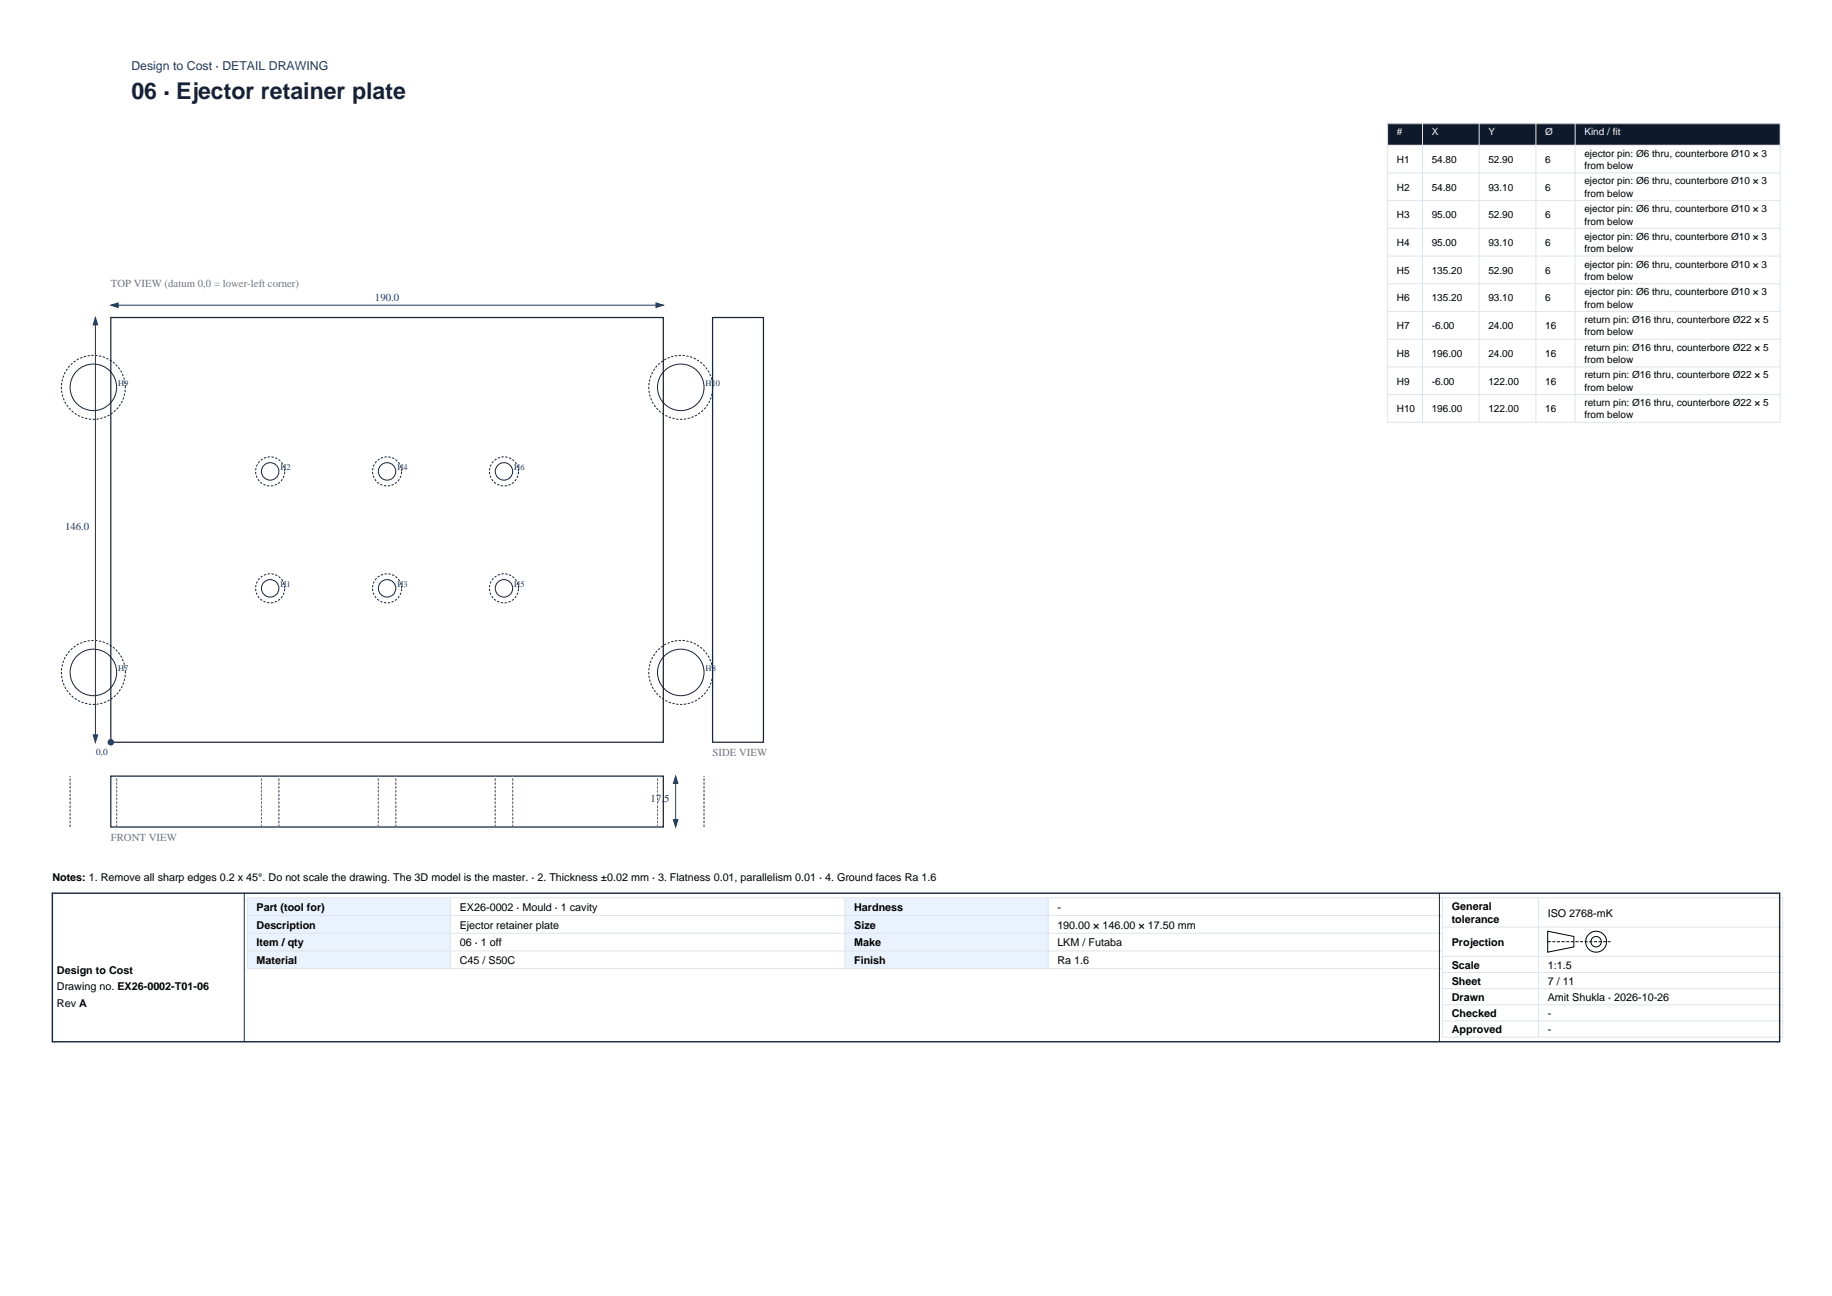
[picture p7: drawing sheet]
<svg xmlns="http://www.w3.org/2000/svg" width="420mm" height="297mm" viewBox="0 0 420 297" stroke-linecap="round" stroke-linejoin="round" font-family="sans-serif">
<defs><g id="words">
<text font-size="5.3" fill="#152238" x="30.1" y="22.7">06 · Ejector retainer plate</text>
<text font-size="2.8" fill="#123a6b" x="30.1" y="16">Design to Cost · DETAIL DRAWING</text>
<g font-size="2.5" fill="#6b7683">
<text x="25.4" y="65.7">TOP VIEW (datum 0,0 = lower-left corner)</text>
<text x="163.4" y="173.3">SIDE VIEW</text>
<text x="25.4" y="192.7">FRONT VIEW</text>
</g>
<g font-size="2.5" fill="#123a6b">
<text x="86" y="68.9">190.0</text>
<text x="14.9" y="121.4">146.0</text>
<text x="149.2" y="183.7">17.5</text>
</g>
<g font-size="2.5">
<text x="12" y="201.9">Notes: 1. Remove all sharp edges 0.2 x 45°. Do not scale the drawing. The 3D model is the master. · 2. Thickness ±0.02 mm · 3. Flatness 0.01, parallelism 0.01 · 4. Ground faces Ra 1.6</text>
<text x="58.8" y="208.8">Part (tool for)</text>
<text x="105.4" y="208.8">EX26-0002 · Mould · 1 cavity</text>
<text x="195.8" y="208.8">Hardness</text>
<text x="242.4" y="208.8">-</text>
<text x="332.8" y="208.6">General</text>
<text x="58.8" y="212.8">Description</text>
<text x="105.4" y="212.8">Ejector retainer plate</text>
<text x="195.8" y="212.8">Size</text>
<text x="242.4" y="212.8">190.00 × 146.00 × 17.50 mm</text>
<text x="332.8" y="211.6">tolerance</text>
<text x="354.8" y="210.1">ISO 2768-mK</text>
<text x="58.8" y="216.9">Item / qty</text>
<text x="58.8" y="220.9">Material</text>
<text x="105.4" y="216.9">06 · 1 off</text>
<text x="105.4" y="220.9">C45 / S50C</text>
<text x="195.8" y="216.9">Make</text>
<text x="195.8" y="220.9">Finish</text>
<text x="242.4" y="216.9">LKM / Futaba</text>
<text x="242.4" y="220.9">Ra 1.6</text>
<text x="332.8" y="216.8">Projection</text>
<text x="332.8" y="222">Scale</text>
<text x="354.8" y="222">1:1.5</text>
<text x="13.1" y="223.3">Design to Cost</text>
<text x="13.1" y="227">Drawing no. EX26-0002-T01-06</text>
<text x="332.8" y="225.7">Sheet</text>
<text x="354.8" y="225.7">7 / 11</text>
<text x="13.1" y="230.7">Rev A</text>
<text x="332.8" y="229.4">Drawn</text>
<text x="332.8" y="233.1">Checked</text>
<text x="354.8" y="229.4">Amit Shukla · 2026-10-26</text>
<text x="354.8" y="233.1">-</text>
<text x="332.8" y="236.8">Approved</text>
<text x="354.8" y="236.8">-</text>
</g>
<g font-size="2.3" fill="#eef4fb">
<text x="320.2" y="31">#</text>
<text x="328.2" y="31">X</text>
<text x="341.2" y="31">Y</text>
<text x="354.2" y="31">Ø</text>
<text x="363.2" y="31">Kind / fit</text>
</g>
<g font-size="2.3">
<text x="363.2" y="35.9">ejector pin: Ø6 thru, counterbore Ø10 × 3</text>
<text x="320.2" y="37.3">H1</text>
<text x="328.2" y="37.3">54.80</text>
<text x="341.2" y="37.3">52.90</text>
<text x="354.2" y="37.3">6</text>
<text x="363.2" y="38.8">from below</text>
<text x="320.2" y="43.7">H2</text>
<text x="328.2" y="43.7">54.80</text>
<text x="341.2" y="43.7">93.10</text>
<text x="354.2" y="43.7">6</text>
<text x="363.2" y="42.3">ejector pin: Ø6 thru, counterbore Ø10 × 3</text>
<text x="363.2" y="45.1">from below</text>
<text x="320.2" y="50">H3</text>
<text x="328.2" y="50">95.00</text>
<text x="341.2" y="50">52.90</text>
<text x="354.2" y="50">6</text>
<text x="363.2" y="48.6">ejector pin: Ø6 thru, counterbore Ø10 × 3</text>
<text x="363.2" y="51.5">from below</text>
<text x="320.2" y="56.4">H4</text>
<text x="328.2" y="56.4">95.00</text>
<text x="341.2" y="56.4">93.10</text>
<text x="354.2" y="56.4">6</text>
<text x="363.2" y="55">ejector pin: Ø6 thru, counterbore Ø10 × 3</text>
<text x="363.2" y="57.8">from below</text>
<text x="320.2" y="62.7">H5</text>
<text x="328.2" y="62.7">135.20</text>
<text x="341.2" y="62.7">52.90</text>
<text x="354.2" y="62.7">6</text>
<text x="363.2" y="61.3">ejector pin: Ø6 thru, counterbore Ø10 × 3</text>
<text x="363.2" y="64.2">from below</text>
<text x="320.2" y="69.1">H6</text>
<text x="328.2" y="69.1">135.20</text>
<text x="341.2" y="69.1">93.10</text>
<text x="354.2" y="69.1">6</text>
<text x="363.2" y="67.7">ejector pin: Ø6 thru, counterbore Ø10 × 3</text>
<text x="363.2" y="70.5">from below</text>
<text x="320.2" y="75.4">H7</text>
<text x="328.2" y="75.4">-6.00</text>
<text x="341.2" y="75.4">24.00</text>
<text x="354.2" y="75.4">16</text>
<text x="363.2" y="74">return pin: Ø16 thru, counterbore Ø22 × 5</text>
<text x="363.2" y="76.9">from below</text>
<text x="320.2" y="81.8">H8</text>
<text x="328.2" y="81.8">196.00</text>
<text x="341.2" y="81.8">24.00</text>
<text x="354.2" y="81.8">16</text>
<text x="363.2" y="80.4">return pin: Ø16 thru, counterbore Ø22 × 5</text>
<text x="363.2" y="83.2">from below</text>
<text x="320.2" y="88.1">H9</text>
<text x="328.2" y="88.1">-6.00</text>
<text x="341.2" y="88.1">122.00</text>
<text x="354.2" y="88.1">16</text>
<text x="363.2" y="86.7">return pin: Ø16 thru, counterbore Ø22 × 5</text>
<text x="363.2" y="89.6">from below</text>
<text x="320.2" y="94.5">H10</text>
<text x="328.2" y="94.5">196.00</text>
<text x="341.2" y="94.5">122.00</text>
<text x="354.2" y="94.5">16</text>
<text x="363.2" y="93.1">return pin: Ø16 thru, counterbore Ø22 × 5</text>
<text x="363.2" y="95.9">from below</text>
</g>
<text font-size="2.1" fill="#123a6b" x="22.1" y="172.9">0,0</text>
<g font-size="1.9" fill="#123a6b">
<text x="27.1" y="88.4">H9</text>
<text x="161.8" y="88.4">H10</text>
<text x="64.3" y="107.7">H2</text>
<text x="91.1" y="107.7">H4</text>
<text x="117.9" y="107.7">H6</text>
<text x="64.3" y="134.5">H1</text>
<text x="91.1" y="134.5">H3</text>
<text x="117.9" y="134.5">H5</text>
<text x="27.1" y="153.7">H7</text>
<text x="161.8" y="153.7">H8</text>
</g>
</g></defs>
<path d="M25.4 72.8h126.7v97.3h-126.7zM163.4 72.8h11.6v97.3h-11.6zM25.4 177.9h126.7v11.6h-126.7z" fill="none" stroke="#152238" stroke-width=".28"/>
<g fill="none" stroke="#152238" stroke-width=".23">
<circle cx="21.4" cy="88.8" r="5.3"/>
<circle cx="156.1" cy="88.8" r="5.3"/>
<circle cx="61.9" cy="108" r="2"/>
<circle cx="88.7" cy="108" r="2"/>
<circle cx="115.5" cy="108" r="2"/>
<circle cx="61.9" cy="134.8" r="2"/>
<circle cx="88.7" cy="134.8" r="2"/>
<circle cx="115.5" cy="134.8" r="2"/>
<circle cx="21.4" cy="154.1" r="5.3"/>
<circle cx="156.1" cy="154.1" r="5.3"/>
</g>
<path d="M28.7 88.8a7.3 7.3 0 0 0-10.7-6.6 7.3 7.3 0 0 0-.9 12.5 7.3 7.3 0 0 0 11.6-4.9v-1M163.4 88.8a7.3 7.3 0 0 0-10.7-6.6 7.3 7.3 0 0 0-.9 12.5 7.3 7.3 0 0 0 11.5-4.9l.1-1M65.3 108a3.3 3.3 0 0 0-4.8-3 3.3 3.3 0 0 0-.6 5.7 3.3 3.3 0 0 0 5.3-2l.1-.7M92.1 108a3.3 3.3 0 0 0-4.8-3 3.3 3.3 0 0 0-.6 5.7 3.3 3.3 0 0 0 5.3-2l.1-.7M118.9 108a3.3 3.3 0 0 0-4.8-3 3.3 3.3 0 0 0-.6 5.7 3.3 3.3 0 0 0 5.3-2l.1-.7M65.3 134.8a3.3 3.3 0 0 0-4.8-3 3.3 3.3 0 0 0-.6 5.7 3.3 3.3 0 0 0 5.3-2l.1-.7M92.1 134.8a3.3 3.3 0 0 0-4.8-3 3.3 3.3 0 0 0-.6 5.7 3.3 3.3 0 0 0 5.3-2l.1-.7M118.9 134.8a3.3 3.3 0 0 0-4.8-3 3.3 3.3 0 0 0-.6 5.7 3.3 3.3 0 0 0 5.3-2l.1-.7M28.7 154.1a7.3 7.3 0 0 0-10.7-6.5 7.3 7.3 0 0 0-.9 12.5 7.3 7.3 0 0 0 11.6-4.9v-1.1M163.4 154.1a7.3 7.3 0 0 0-10.7-6.5 7.3 7.3 0 0 0-.9 12.5 7.3 7.3 0 0 0 11.5-4.9l.1-1.1" fill="none" stroke="#152238" stroke-width=".23" stroke-dasharray=".5 .4" stroke-linecap="butt"/>
<circle cx="25.4" cy="170.1" r=".56" fill="#123a6b" stroke="#123a6b" stroke-width=".35"/>
<path d="M21.9 72.8v97.3M25.4 69.9h126.7M154.9 177.9v11.6" fill="none" stroke="#123a6b" stroke-width=".23"/>
<g fill="#123a6b" stroke="#123a6b" stroke-width=".23">
<path d="M25.4 69.9l1.7-.5v1.1z"/>
<path d="M150.4 69.4l1.7 .5-1.7 .6z"/>
<path d="M21.4 168.4h1l-.5 1.7z"/>
<path d="M21.9 72.8l.5 1.6h-1z"/>
<path d="M154.4 187.8h1l-.5 1.7z"/>
<path d="M154.9 177.9l.5 1.6h-1z"/>
</g>
<path d="M16.1 189.5v-11.6M26.7 189.5v-11.6M59.9 189.5v-11.6M63.9 189.5v-11.6M86.7 189.5v-11.6M90.7 189.5v-11.6M113.5 189.5v-11.6M117.5 189.5v-11.6M150.7 189.5v-11.6M161.4 189.5v-11.6" fill="none" stroke="#6b7683" stroke-width=".23" stroke-dasharray=".5 .4" stroke-linecap="butt"/>
<path d="M318.1 28.3h90v5h-90z" fill-rule="evenodd" fill="#0e1a2c"/>
<g fill="none" stroke="#dfe5ec" stroke-width=".23">
<path d="M318.1 28.3h90v68.5h-90zM318.1 33.3h90M318.1 39.6h90M326.1 28.3v68.5M339.1 28.3v68.5M352.1 28.3v68.5M361.1 28.3v68.5M318.1 46h90M318.1 52.3h90M318.1 58.7h90M318.1 65h90M318.1 71.4h90"/>
<path d="M318.1 77.7h90M318.1 84.1h90M318.1 90.4h90"/>
</g>
<g fill="#e9f2fd">
<path d="M56.7 205.8h46.6v16.2h-46.6z" fill-rule="evenodd"/>
<path d="M193.7 205.8h46.6v16.2h-46.6z" fill-rule="evenodd"/>
</g>
<g fill="none" stroke="#dfe5ec" stroke-width=".23">
<path d="M56.7 209.8h274M56.7 213.9h274M56.7 217.9h274M103.3 205.8v16.2M193.7 205.8v16.2M240.3 205.8v16.2M330.7 205.8v31.9h78v-31.9h-352v16.2h274M330.7 212.5h78M330.7 219.2h78M352.7 205.8v31.9M330.7 222.9h78M330.7 226.6h78"/>
<path d="M330.7 230.3h78M330.7 234h78"/>
</g>
<g fill="none" stroke="#000" stroke-width=".23">
<path d="M354.8 213.4l6 1.2v2.4l-6 1.2z"/>
<circle cx="365.9" cy="215.8" r="2.4"/>
<circle cx="365.9" cy="215.8" r="1.2"/>
</g>
<path d="M354.8 215.8h14.4" fill="none" stroke="#000" stroke-width=".23" stroke-dasharray=".7 .4" stroke-linecap="butt"/>
<path d="M12 204.7h396v34h-396z" fill="none" stroke="#152238" stroke-width=".32"/>
<path d="M56 204.7v34M330 204.7v34" fill="none" stroke="#152238" stroke-width=".23"/>
<use href="#words"/>
</svg>
